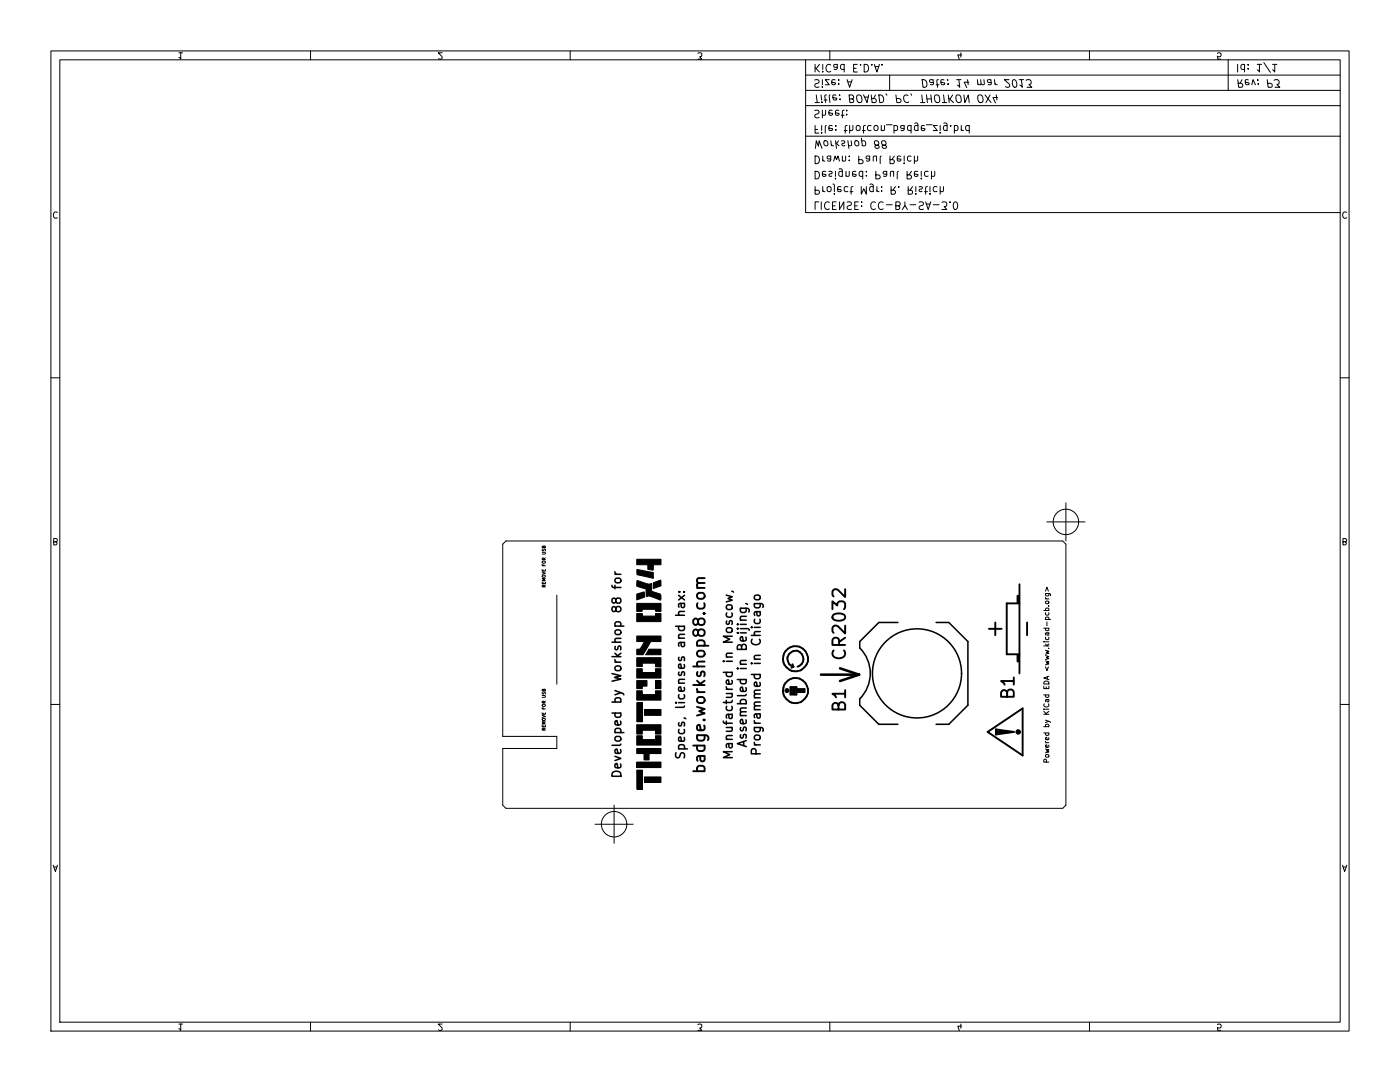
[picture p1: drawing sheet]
<svg xmlns="http://www.w3.org/2000/svg" width="279mm" height="216mm" viewBox="0 0 279 216" stroke-linecap="round" stroke-linejoin="round" font-family="sans-serif">
<g fill="none" stroke="#000" stroke-width=".2">
<path d="M10.2 10.2h259v195.5h-259zM11.9 11.9h255.6v192.1h-255.6zM35.7 10.5h.7M36.1 10.5v1.3l-.4-.4M62 10.2v1.7M88.2 10.5h-.7l.7 .9-.2 .4-.5-.1M113.8 10.2v1.7M139.3 10.7l.5-.2 .3 .3-.1 .4-.4 .1 .5 .5h-.8M160.8 11.9v30.5h106.7M160.8 15h106.7M160.8 18h106.7M162.6 16l.6-.1 .2 .1v.5l-.7 .3-.1 .3 .3 .3 .6-.1"/>
<path d="M162.7 12.8v1.6M162.7 13.5l.8 .9M162.9 18.9l.2 1.6M163.5 12.8l-.6 .9M163.8 18.9l.2 1.1M164.1 17.3v.1M164.1 15.9v1M164.2 14.2v.2M164.2 12.8v1.1M164.5 20h.6M164.9 18.9l-.3 .3 .2 1.3M165.5 15.9h-.8l.8 1h-.8"/>
<path d="M165.6 10.2v1.7M165.7 18.9l-.2 .3 .1 1.3M165.8 13a.61 .61 0 0 0-.8 0 .61 .61 0 0 0-.2 .7 .57 .57 0 0 0 .3 .6 .57 .57 0 0 0 .7-.1M166.7 16l-.5-.1-.2 .2 .1 .7h.6v-.3l-.7-.1M166.8 19l-.4-.1-.2 .3 .2 .7h.5l.1-.3-.8-.2M167.1 12.8l-.1 1h-.6M167.1 12.9l-.5-.1-.2 .3v.3l.7 .1M167.4 15.9v.1M167.4 16.7v.1M167.5 18.9l.1 .2M167.6 19.7l.1 .2M168.5 12.9l-.5-.1-.3 .3 .2 .7h.6"/>
<path d="M168.5 12.8v1.6M169.1 15.9l.5 1.5 .5-1.5M169.2 16.3h.7M169.5 19.7l.7 .1 .2 .2-.1 .3-.2 .2h-.5l-.2-1.6h.6l.3 .2 .1 .3-.4 .3M170.4 13.6h.5M171.1 12.8h-.7v1.6h.7M171.1 19a.55 .55 0 0 1 .9 .4v.6l-.1 .4a.55 .55 0 0 1-.9-.4v-.6zM171.7 12.8v.2M172.3 18.9l.7 1.6 .4-1.6M172.5 12.8a.77 .77 0 0 1 .8 .8 .77 .77 0 0 1-.8 .8zM172.5 19.4h.8M173.9 18.9l.2 1.6h.5l.2-.2 .1-.3-.2-.3h-.7"/>
<path d="M174 12.8v.2M174.5 12.8l.5 1.6 .5-1.6M174.6 13.3h.8M174.7 18.9l-.4 .8M175.4 18.9a.82 .82 0 0 1 .9 .6 .82 .82 0 0 1-.4 1h-.3zM176 12.8v.2M176.8 18.7l.2 .3M177.5 15v3M178.8 18.9l.2 1.6h.6l.2-.2v-.3l-.2-.3h-.7M181.2 19.1a.56 .56 0 0 0-.7 0 .56 .56 0 0 0-.1 .7l.3 .6 .4 .1 .3-.2M181.7 18.7l.2 .3M184 18.9l.1 1.6"/>
<path d="M184 15.9a.82 .82 0 0 1 .9 .5 .82 .82 0 0 1-.3 1h-.4zM184.9 18.9l.2 1.6M185 19.7h.9M185.8 18.9l.2 1.6M186.2 15.9v.9h-.5M186.2 16l-.5-.1-.2 .2 .1 .3 .7 .1M186.6 19a.55 .55 0 0 1 .9 .4l.1 .6-.2 .4a.55 .55 0 0 1-.9-.4v-.6zM186.8 16.9h.6M187.3 15.9l-.3 .2 .1 1.3M188.3 18.9l.2 1.6M188.4 16h-.6v.7l.3 .2 .4-.1v-.3l-.7-.1M189.1 15.9v.1"/>
<path d="M189.2 16.7v.1M189.2 18.9l.2 1.6M189.3 19.6l1 .9M190.1 18.9l-.5 .9M190.9 15.9h.9M190.9 19a.55 .55 0 0 1 .9 .4v.6l-.1 .4a.55 .55 0 0 1-.9-.4v-.6zM191.4 15.9l.1 1.5-.4-.4M191.8 10.5v.9M191.9 11h-.7l.3 .9M192.4 18.9l.2 1.6 .6-1.6 .2 1.6M193.1 15.9l.1 1M193.4 16.4h-1l.5 1.1"/>
<path d="M195.1 15.9l.1 1M195.3 19a.55 .55 0 0 1 .8 .4l.1 .6-.2 .4a.55 .55 0 0 1-.8-.4l-.1-.6zM195.7 15.9l.1 .9-.4 .1-.2-.1M196.4 15.9v.9a.38 .38 0 0 1-.6-.1M196.6 18.9l1.2 1.6M197.6 18.9l-.8 1.6M197.7 15.9l.1 .9h-.6M197.7 16l-.5-.1-.1 .4 .2 .2h.5M198.5 15.9l.1 1M198.6 16.6l.4 .3M198.8 18.9l.2 1.1M199.1 19.4h-.9l.5 1.1"/>
<path d="M201.4 15.9h-1l1.1 1.1v.3l-.2 .1-.6-.1M202.2 16l.1-.1a.9 .9 0 0 1 .3 1.5 .9 .9 0 0 1-.4-1.4zM203.4 15.9h.9M203.8 15.9l.2 1.5-.5-.4M204.8 16l.2-.1 .7 .1v.7l-.4 .1 .6 .6h-.9M217.4 10.2v1.7M243 10.7l.2-.2 .4 .2 .1 .4-.1 .2h-.4l-.2-.1v.6h.6M245.1 11.9v6.1M247 12.8v1.6M247 15.9l.2 1.5h.6l.2-.1v-.4l-.2-.2-.7-.1M247.9 15.9l-.4 .7M248.4 12.9l-.5-.1-.2 .3 .1 .7h.6"/>
<path d="M248.4 12.8v1.6M249.1 12.8v.2M249.1 13.6v.2M249.1 16l-.4-.1-.2 .2 .2 .7h.5l.1-.3-.8-.1M249.8 16.9l.3-1 .5 1M250.9 12.8h.9M251 15.9v.1M251.1 16.7v.1M251.4 12.8v1.6l-.5-.5M252.2 12.5l1.3 1.9M252.9 15.9l.2 1.5h.6l.2-.1v-.4l-.2-.2-.7-.1M254 12.8h.8"/>
<path d="M254.3 16l.2-.1 .7 .1v.7l-.4 .1 .6 .6h-.9M254.4 12.8v1.6l-.4-.5M160.8 27.2h106.7M160.8 21.1h106.7M162.6 22.1l.6-.1 .2 .1v.5l-.7 .3-.1 .3 .3 .3 .6-.1M162.7 20.5h.8M162.7 25v1.6h.7M162.7 31.1a.77 .77 0 0 1 .8 .8 .77 .77 0 0 1-.8 .8zM162.7 34.2a.77 .77 0 0 1 .8 .7 .77 .77 0 0 1-.8 .8zM162.7 37.2v1.6h.5l.3-.2v-.4l-.1-.2h-.7M162.7 25.8h.5M162.7 29.6l.2-1.5 .4 1.1 .2-1.1 .5 1.5"/>
<path d="M164 26.4v.2M164 25v1.1M164 20.3v.2M164.1 22v1.5M164.2 31.9l.1 .2h.3M164.2 38l.1 .2h.3M164.2 31.1v1M164.2 37.2v1M164.5 28.2l.4-.1 .2 .1 .1 .6-.1 .2-.3 .1-.3-.1-.1-.6zM164.8 22l-.1 .9-.4 .1-.2-.1M164.8 34.3l-.5-.1-.2 .2 .1 .7h.6v-.3l-.7-.1M164.9 25l-.2 .3v1.3"/>
<path d="M165.2 37.3l.4-.1 .3 .3v.5l-.3 .2h-.4l-.1-.2zM165.4 34.3h.6v.3l-.6 .3 .2 .3 .4-.1M165.8 31.1l-.1 1h-.6M165.8 31.2l-.5-.1-.2 .3v.2l.7 .2M165.8 28.1l.1 1M165.9 28.8l.5 .3M166.1 25.1l-.5-.1-.2 .3 .1 .7h.6l.1-.3-.8-.2M166.1 22.1l-.5-.1-.2 .2 .1 .7h.6l.1-.3-.8-.1M166.2 36.7l.3 .2v1.3M166.4 32.1l.3-1 .3 .8 .2-.8 .3 1M166.5 38.6v.2M166.7 35.6v.1"/>
<path d="M166.7 34.2v1M166.8 28.1l.1 1.5M166.8 25v.2M166.8 25.8v.2M166.8 28.5l.7 .6M167.3 28.1l-.3 .6M167.4 22.1l-.4-.1-.3 .2 .1 .7h.6l.1-.3-.8-.1M167.5 33.7h.3l.3 .3v1.2M167.8 37.3l-.4-.1-.2 .2v.8h.6l.1-.3-.7-.2M167.9 23h.6M167.9 28.2l.4-.1 .3 .3-.1 .1-.4 .2-.1 .2a.38 .38 0 0 0 .6 .1M168.1 34.3l-.4-.1-.3 .3 .1 .6h.6"/>
<path d="M168.1 31.1v1M168.5 22l-.4 .2v1.3M168.5 26.1h.6M168.8 31.1l-.1 1h-.4l-.2-.1M168.8 34.2v1M169 22v.1M169 22.8v.1M169.1 25l-.4 .3v1.3M169.2 37.3l-.4-.1-.3 .3 .1 .7h.6M169.2 28.1l.2 1.5M169.5 31.1v.2M169.5 31.9v.2"/>
<path d="M169.5 34.2l-.1 .9-.3 .1-.3-.1M169.6 25v1.6M169.6 38.2h.6M169.9 28.1v.9l-.3 .1-.3-.1M170.2 25l-.1 1-.3 .1-.2-.2M170.2 37.2l-.3 .2v1.4M170.7 28.2l.3-.1 .3 .1 .1 .6-.1 .2-.4 .1-.2-.1-.1-.6zM170.8 34.3l-.4-.1-.3 .2 .1 .7h.6l.1-.3-.8-.1M170.9 25.2l.3-.2 .4 .2 .1 .6-.2 .2-.3 .1-.3-.2zM171.4 31.1v1.6h.6l.2-.2v-.4l-.1-.2h-.7M171.9 37.2v1.6l.5-1.1 .5 1.1v-1.6M171.9 27.6l.2 1.5"/>
<path d="M172 28.2h.6l.2 .6-.3 .3-.4-.1M172.1 26.1h.6M172.2 34.3l-.5-.1-.2 .3 .1 .6h.6M172.2 34.2v1.5M172.7 25l-.4 .3v1.3M172.9 34.2v.1M172.9 35v.1M173.6 31.1l-.1 1h-.6M173.6 31.2l-.6-.1-.2 .3 .1 .2 .7 .2M173.6 36.8l.4-.1 .3 .3v1.2M173.8 25.1l-.4-.1-.3 .3 .2 .7h.5M174.3 37.3l-.5-.1-.2 .3 .1 .7h.6"/>
<path d="M174.5 25.2l.2-.2 .5 .2v.6l-.1 .2-.4 .1-.2-.2zM174.8 34.2v1.5h.6l.2-.1 .1-.4-.2-.2-.7-.1M174.8 29l-.2 .2 .1 .3 .2 .1 .5-.1 .1-.2-.1-.2-.7-.2-.2-.2 .1-.5a.5 .5 0 0 1 .7 0 .5 .5 0 0 1 0 .7l-.2 .1M174.9 31.3l-.2-.2-.3 .1-.1 .9M174.9 31.1v1M175 38l.2 .2h.2M175 37.2v1M175.9 31.1l-.2 .3v1.3M175.9 25v1.1M175.9 37.2v.2M175.9 38v.2M176.3 29l-.3 .2 .1 .3 .3 .1 .4-.1 .1-.2-.1-.2-.7-.2-.1-.2v-.5a.5 .5 0 0 1 .7 0 .5 .5 0 0 1 0 .7l-.1 .1"/>
<path d="M176.5 25v1l-.4 .1-.2-.2M176.9 24.9h1.2M177 34.2l-.1 .9h-.6M177 34.3l-.5-.1-.3 .2 .1 .3 .7 .1M177.6 31.1v1.6h.6l.2-.2 .1-.4-.2-.2h-.7M177.8 37.2v1.6h.6l.2-.2 .1-.4-.1-.2h-.8M178.3 34.3l-.2-.1-.3 .1-.1 .9M178.3 34.2v1M178.4 25.1l.5-.1 .2 .3-.1 .7h-.6M178.4 25v1.6M178.5 31.1l-.5 .8M178.7 37.2l-.5 .8"/>
<path d="M179.3 34.2l-.2 .2v1.3M179.4 37.2v.2M179.7 31.2l-.4-.1-.2 .3v.7h.6l.1-.3-.7-.2M180.4 25v1h-.6M180.4 25.1h-.6a.31 .31 0 0 0 .1 .5l.5 .1M180.4 32.5v.2M180.4 31.1v1M181 34.2v1.5h.6l.2-.1 .1-.4-.1-.2-.8-.1M181.2 37.2v1.6h.6l.2-.2 .1-.4-.1-.2h-.8M181.8 25.1l-.4-.1-.3 .3 .1 .7h.6M181.8 31.2l-.4-.1-.3 .3 .1 .7h.6M181.8 25v1.6"/>
<path d="M181.9 34.2l-.5 .7M182.1 37.2l-.5 .8M182.5 31.1v1.6M182.6 24.6l.3-.1 .3 .3v1.3M182.8 38.6v.2M182.8 37.2v1M183.1 31.1v1h-.4l-.2-.1M183.1 34.3l-.4-.1-.2 .2 .1 .7h.5l.1-.3-.7-.1M183.2 25.1l-.4-.1-.3 .3 .1 .7h.6M183.4 37.3h.6v.4l-.6 .3 .2 .2h.4M183.7 20.5h.9M183.9 35.6v.1"/>
<path d="M183.9 34.2v1M184.5 25.1l-.4-.1-.2 .3v.7h.6l.1-.3-.7-.2M184.5 38.2h.6M184.9 24.9h1.1M185.1 37.2l-.4 .2v1.4M185.2 34.3l-.4-.1-.3 .3 .2 .6h.5M185.6 38.6v.2M185.6 37.2v1M185.9 34.2v1.5M186.5 34.2v.9l-.4 .1-.2-.1M187 37.3l-.5-.1-.2 .3 .1 .7h.6M187.1 25h-.8l.8 1.1h-.8"/>
<path d="M187.6 26.4v.2M187.6 25v1.1M187.6 37.2v1.6M188.1 20.5h.8M188.3 37.2l-.1 1h-.3l-.3-.1M188.4 24.6l.3-.1 .3 .3v1.3M189 25.1l-.4-.1-.3 .3 .1 .7h.6M189.7 25v.2M190.5 25.1l.4-.1 .3 .3-.2 .7h-.5M190.5 25v1.6M191.8 25.8l.2 .2 .3 .1M191.8 25v1.1"/>
<path d="M193.4 25.1l-.4-.1-.3 .3 .2 .7h.5M193.4 25v1.6M11.4 42.4a.6 .6 0 0 0-.8 .4 .6 .6 0 0 0 .6 .8l.2-.2M163.4 40.3h-.7v1.5M163.9 40.3v1.5M165.5 40.4a.61 .61 0 0 0-.8 0 .61 .61 0 0 0-.1 .7 .57 .57 0 0 0 .3 .6 .57 .57 0 0 0 .6 0M166.2 41.1h.5M166.9 40.3h-.7v1.5h.7M167.5 40.3v1.5l.9-1.5v1.5M169.1 40.3h.5l.3 .1v.5l-.7 .2-.1 .4 .2 .3 .6-.1M170.6 41.1h.5M171.3 40.3h-.7v1.5h.7"/>
<path d="M172 40.3v.1M172 41.1v.1M174.7 40.4a.61 .61 0 0 0-.7 0 .61 .61 0 0 0-.2 .7 .57 .57 0 0 0 .3 .6 .57 .57 0 0 0 .6 0M176.2 40.4a.61 .61 0 0 0-.7 0 .61 .61 0 0 0-.2 .7 .57 .57 0 0 0 .3 .6 .57 .57 0 0 0 .6 0M176.9 40.9h1.2M178.8 41.1h.6l.2 .3-.2 .3-.6 .1v-1.5h.6l.3 .3a.4 .4 0 0 1-.4 .5M180.1 41.8l.5-.8 .5 .8M180.6 40.3v.7M181.6 40.9h1.2M183.4 40.3h.6l.2 .1v.5l-.6 .2-.2 .4 .3 .3 .6-.1M184.7 40.3l.5 1.5 .5-1.5M184.9 40.7h.7"/>
<path d="M186.3 40.9h1.1M188 40.4l.6-.1 .3 .3v.5l-.5 .1 .5 .6h-.9M189.6 40.3v.1M190.4 40.4l.2-.1a.81 .81 0 0 1 .5 .7 .81 .81 0 0 1-.5 .8l-.2-.1-.2-.5zM268.7 42.4a.6 .6 0 0 0-.8 .4 .6 .6 0 0 0 .6 .8l.2-.2M10.2 75.4h1.7M267.5 75.4h1.7M10.7 108.1l.6 .1v.4l-.6 .1v-1.2h.5l.2 .4-.3 .2M100.3 108.6l.7-.6h111.1l.6 .6v52.1l-.6 .6h-111.1l-.7-.6v-11.3h10.8v-2.5h-10.8zM108.2 116.2v.3h.6v-.3M108.2 114.2l.6 .2-.6 .2M108.2 113.6v.4h.6v-.4"/>
<path d="M108.2 112.6v.3h.6M108.2 110.2l.6 .1-.1 .3h-.5M108.2 114.9l.6-.1v.2l-.2 .2h-.3zM108.2 112h.6v.2l-.2 .2-.3-.1zM108.2 109.6l.1 .3 .3-.3h.2v.3M108.5 109.1l.1-.2 .2 .2v.2h-.6l.1-.3h.2v.3M108.5 112.7v.2M108.5 113.7v.3M108.5 116.3v.2M108.5 117.1v-.3h-.2l-.1 .3h.6M108.5 111.7v-.3h-.2l-.1 .3h.6M108.8 115.5h-.6l.5 .2-.5 .2h.6"/>
<path d="M108.8 116.7l-.3 .2M108.8 111.3l-.3 .2M111.1 118.7v17.8M127.1 111.6h4.8v1.1h-1.5l-.1 1.1-1-.2v-.9h-2.2zM127.1 118.5l1.4-.4 .1 1.1-1.5 .5zM127.1 113.7l3.3 .6v1.1l-3.3-.7zM127.1 115.8l.8 .3a2.76 2.76 0 0 0 2.1 .3v1.6l.8 .2a1 1 0 0 1 1.1 .6l-.1 1a4.5 4.5 0 0 0-2.8-.8l-.1-1.5-1.8-.5zM130.4 116.3l1.4-.5 .1 1.1-1.5 .5zM208.6 119.2l.2 .3M208.6 118.4h.9l.2 .2-.1 .3M208.6 118l.3-.8 .3 .8M208.6 119.5h.7"/>
<path d="M208.7 118.4l-.1 .3 .2 .2 .5-.1v-.4M208.9 104.1h7.6M212.7 100.3v7.7M268 108.1l.6 .1v.4l-.6 .1v-1.2h.5l.2 .4-.3 .2M108.2 138.8l.6 .1-.1 .2h-.5M108.2 138.1l.1 .4 .3-.3h.2v.3M108.5 137.7l.1-.2 .2 .1v.3h-.6l.1-.3h.2v.3M108.8 139.9l-.3 .2M127.1 120.4h4.8v1.6h-1l-.1-.4h-2.6l-.1 .4h-1zM127.1 122.4h1.1v.5h2.6v-.5h1.1v1.6h-4.8zM127.1 126.9h4.8v1.1h-2l-1.6 2.6h-1.2v-1.1h.4a2.37 2.37 0 0 0 1.1-1.4l-1.5-.1zM127.1 131.2h4.8v1.9h-1l-.1-.8h-2.6v.7h-1.1z"/>
<path d="M127.1 133.4h1.1v.8h2.6v-.8h1.1v1.9h-4.8zM127.1 137.8h1.1v.8h2.6v-.8h1.1v1.9h-4.8zM127.1 135.8h2v1.1h-.9v.5h-1.1zM129.5 129.5h2.4v1.1h-3.1zM130.8 135.8h1.1v1.6h-1.1zM208.3 136.9v.5h1v-.5M208.3 128.1h.1M208.3 138.7h1M208.3 128.9h1M208.3 125.4h1M208.3 121.8h1M208.4 136.1a.54 .54 0 0 1 .6-.2 .54 .54 0 0 1 .3 .6h-1z"/>
<path d="M208.6 133l.3 .8 .3-.8M208.6 131.9l.7 .2-.5 .2 .5 .2-.7 .2M208.6 130.8l.7 .2-.5 .2 .5 .2-.7 .2M208.6 129.8l.7 .2-.5 .1 .5 .2-.7 .2M208.6 128.5l.4 .4M208.6 128.1h.7M208.6 123.6h1.1M208.7 138.7l-.1 .3 .2 .1 .5-.1v-.3M208.7 127.1l-.1 .3 .2 .2 .5-.1v-.4M208.7 125.4l-.1 .2 .2 .2 .5-.1v-.3M208.7 123.6l-.1-.3 .2-.2 .5 .1v.4M208.7 122.3l-.1 .2 .2 .2 .5-.1v-.3"/>
<path d="M208.7 121.8l-.1-.3 .2-.2 .5 .1v.4M208.7 120l.4-.1 .2 .4-.2 .2h-.3l-.2-.2zM208.8 137.1v.3M208.9 139.6l.2 .5 .2-.2v-.3M208.9 126.3l.2 .5 .2-.2v-.3M208.9 124.1v.8M209 135v.5M209.2 129.4h.1M209.2 120.9h.1M209.3 139.6h-.6v.4M209.3 134.9l-1 .4 1 .3M209.3 126.3h-.6v.4"/>
<path d="M209.3 128.5l-.4 .3M10.2 140.6h1.7M108.2 144.7v.3h.6v-.3M108.2 142.7l.6 .3-.6 .2M108.2 142.2v.3h.6v-.3M108.2 141.2v.3h.6M108.2 143.4h.6v.2l-.2 .2-.3-.1zM108.2 140.6h.6v.2l-.2 .2-.3-.1zM108.5 141.3v.2M108.5 142.3v.2M108.5 144.8v.2M108.5 145.7v-.3l-.2-.1-.1 .4h.6"/>
<path d="M108.5 140.3v-.3l-.2-.1-.1 .4h.6M108.8 144h-.6l.5 .3-.5 .2h.6M108.8 145.3l-.3 .2M127.1 144.6h4.8v1.9h-1.1v-.8h-2.6v.8h-1.1zM127.1 146.8h1.1v.8h2.6v-.8h1.1v1.9h-4.8zM127.1 149.4h4.8v1h-2.4v1.2h-1v-1.2h-1.4zM127.1 152.1h4.8v1.1h-4.8zM127.1 140.2h1.1v3.8h-1.1zM127.1 153.7h1.1v3.8h-1.1zM128.6 141.6h3.3v1.1h-3.3zM128.6 155h3.3v1.1h-3.3zM208.3 141.5h.1"/>
<path d="M208.3 146.3h1M208.3 145h1M208.3 142.5h1M208.3 141.9l.6 .6M208.4 140.4a.45 .45 0 0 0 .4 .7 .45 .45 0 0 0 .4-.7M208.6 149.4l.7 .2-.5 .2 .5 .2-.7 .2M208.6 147.9l.2 .3M208.6 143.7l1.1 .5M208.6 148.2h.7M208.6 141.5h.7M208.7 146.3l-.1 .2 .2 .2 .5-.1v-.3M208.7 145l-.1-.3 .2-.2 .5 .1v.4"/>
<path d="M208.7 150.6h.5l.1 .4h-.6zM208.8 152.1v-.5l-.4-.1-.1 .6h1M209.3 148.7v.3l-.1 .1h-.5v-.4l.2-.1 .1 .5M209.3 147.2v.3l-.1 .1h-.5v-.4l.2-.1 .1 .5M209.3 143.9l-.7 .3M209.3 141.9l-.6 .5M267.5 140.6h1.7M10.6 172.6l.4 1.3 .5-1.3M10.7 173h.7M118.7 164.5h7.7M122.6 160.7v7.6M267.9 172.6l.5 1.3 .4-1.3"/>
<path d="M268 173h.7M35.7 204.3h.7M36.1 204.3v1.3l-.4-.4M62 204v1.7M88.2 204.3h-.7l.7 .9-.2 .4-.5-.1M113.8 204v1.7M139.3 204.5l.5-.2 .3 .3-.1 .4-.4 .1 .5 .5h-.8M165.6 204v1.7M191.8 204.3v.9M191.9 204.8h-.7l.3 .9M217.4 204v1.7M243 204.5l.2-.2 .4 .2 .1 .4-.1 .2h-.4l-.2-.1v.6h.6"/>
<circle cx="212.7" cy="104.1" r="2.54"/>
<circle cx="122.6" cy="164.5" r="2.54"/>
</g>
<g fill="none" stroke="#000" stroke-width=".3">
<path d="M122.1 116.8l.1 .3 .2 .1h1.5M122.7 114.1l.1 .3 .3 .2M122.7 116.8v.7M122.7 114.6h1.2M122.9 119.7l.3-.4 .5 .1 .2 .3-.1 .5-.6 .2-.2-.2-.3-.8-.2-.1-.3 .2-.1 .5 .2 .3 .3 .1 .3-.4M122.9 115.4h.8l.2 .3-.1 .4-.2 .2-.7-.1-.2-.2zM135.4 118.8l1.2 .9M135.5 118.1h.2M136.4 118.1h.2M136.6 118.8l-1.2 .9M144.9 118.7l1.2 .4-.8 .3 .8 .4-1.2 .3M146.1 118l.3 .2"/>
<path d="M150.7 118.8h.9l.1 .3-.1 .4-.2 .2-.7-.1-.2-.3zM122.1 134.4l1.8 .4-1.3 .4 1.3 .3-1.8 .4M122.1 131h1.8M122.1 128.1h1.8M122.7 137.8l1.6 .6 .2 .2M122.7 131.6l.1 .4 .3 .1M122.7 132.1h1.2M122.7 130.3l.7 .7M122.7 124.9h1.8M122.8 129l-.1 .4 .3 .3 .2-.1 .2-.6h.4v.7M122.8 124.9l-.1-.5 .4-.3h.5l.2 .1v.7M122.9 133h.8l.2 .2-.1 .4-.2 .2-.7-.1-.2-.2z"/>
<path d="M122.9 125.8h.8l.2 .2-.1 .4-.2 .2-.7-.1-.2-.2zM122.9 121.4l.3-.4 .5 .1 .2 .3-.1 .5-.6 .1-.2-.1-.3-.8-.2-.1-.3 .2-.1 .5 .2 .3h.3l.3-.3M123.9 127.4l-1.1 .1-.1 .4 .2 .2M123.9 138.2l-1.2 .4M123.9 130.3l-.7 .6M134.8 125h1.8M134.8 122.8h1.8M135.4 136.3h1.2M135.4 127.3h1.2M135.5 138.6l-.1 .5 .4 .3h.5l.2-.1v-.7M135.5 134.1l-.1 .4 .3 .3 .2-.1 .2-.6h.4v.7M135.5 131.1l-.1 .5 .3 .2 .2-.1 .2-.6h.4v.7"/>
<path d="M135.5 125l-.1 .5 .4 .3h.5l.2-.2v-.6M135.8 128.2l.1 .6a.35 .35 0 0 0 .4 .2 .35 .35 0 0 0 .3-.2l-.1-.6M135.8 120.4l.1 .6a.35 .35 0 0 0 .4 .3 .35 .35 0 0 0 .3-.3l-.1-.6M136.5 137.2l.1 .5-.2 .2-.9-.1v-.6l.3-.1 .2 .8M136.5 132.6l.1 .5-.2 .3-.9-.1v-.7l.3-.1 .2 .9M136.6 135.6h-1.1l-.1 .5 .2 .2M136.6 128.2l-1.1 .1v.6M136.6 126.6l-1.1 .1-.1 .4 .2 .2M136.6 122l-1.1 .1-.1 .4 .2 .3M136.6 120.4l-1.1 .1v.7M144.4 132h.1M144.4 134.2h1.7"/>
<path d="M144.9 137l.1 .4 .3 .1M144.9 139.7v.7M144.9 138.4h1.2M144.9 137.5h1.2M144.9 132h1.2M144.9 131.1h1.2M145 134.2l-.1 .5 .4 .3h.5l.3-.2v-.6M145 123.9l-.1 .4 .3 .3 .3-.1 .1-.6h.5v.7M145 122.3l-.1 .5 .4 .3h.5l.3-.1v-.7M145 120.9l.3-.2h.5l.3 .2v.4l-.3 .3h-.5l-.4-.3zM145.1 125.3h.9l.1 .3v.4l-.3 .2-.7-.1-.2-.2zM146 138.4l.1 .2v.5h-1.2"/>
<path d="M146.1 135.8v.5l-.2 .2-.9-.1v-.6l.4-.1 .1 .8M146.1 139.7v.4l-.2 .1h-1.5M146.1 130.3l-1.1 .1-.1 .5 .2 .2M146.1 127h-1.7l1.2 .6-1.2 .5h1.7M147.2 133.4h.1M147.2 126.3h.1M147.2 125.4h.1M147.2 124.6h.1M147.2 135.6h1.7M147.7 125.4h1.6l.2 .4M147.7 121.4h1.5l.3 .3-.1 .4M147.7 133.4h1.2"/>
<path d="M147.7 132.5h1.2M147.7 126.3h1.2M147.7 124.6h1.2M147.7 123.7h1.2M147.8 135.6l-.1 .5 .4 .3h.5l.2-.1v-.7M147.8 121.4l-.1 .5 .4 .3h.5l.2-.2v-.6M148 129a.47 .47 0 0 1 .4-.5 .47 .47 0 0 1 .5 .4v.7h-1.7v-.6l.1-.3h.4l.2 .1 .1 .8M148.8 137.2l.1 .5-.2 .3-.9-.1v-.7l.4-.1 .1 .9M148.8 127.1l.1 .5-.2 .3-.9-.1v-.7l.4-.1 .1 .9M148.8 120.4l.4 .2M148.9 138.6l-.2 .2h-1.5M148.9 131.8l-1.1 .1-.1 .4 .2 .2"/>
<path d="M148.9 123l-1.1 .1-.1 .4 .2 .2M149.9 132.4h.2M149.9 125.2h.2M149.9 134.6h1.8M149.9 126.8h1.8M150.1 127.6a.71 .71 0 0 0 0 .8 .71 .71 0 0 0 .9 .3 .67 .67 0 0 0 .6-.4 .67 .67 0 0 0 0-.7M150.5 120.4h1.5l.3 .4-.1 .4M150.5 139.2h1.2M150.5 132.4h1.2M150.5 131.5h1.2M150.5 125.2h1.2M150.6 134.6l-.1 .5 .4 .3h.5l.2-.1v-.7"/>
<path d="M150.6 123.6l-.1 .5 .4 .3h.5l.2-.2v-.6M150.6 120.4l-.1 .5 .4 .4h.5l.2-.2v-.7M151 122v.6a.35 .35 0 0 0 .4 .3 .35 .35 0 0 0 .3-.3l-.1-.6M151.6 136.2l.1 .5-.2 .2h-.9v-.7l.4-.1 .1 .8M151.7 138.5l-1.1 .1-.1 .4 .2 .2M151.7 137.7l-1.1 .1-.1 .4 .3 .3M151.7 130.8l-1.1 .1-.1 .4 .2 .2M151.7 126l-1.1 .1-.1 .4 .2 .3M151.7 122l-1.1 .1v.7M179.2 124.2h-3.8l-3.8 3.8v1.3a7.2 7.2 0 0 1 0 10.1v1.3l3.8 3.8h3.8M186.8 124.2h2.6l3.8 3.8v12.7l-3.8 3.8h-2.6M122.1 142.3h1.8"/>
<path d="M122.1 140.1h1.8M122.4 154.1a.93 .93 0 0 1 1-.2 .93 .93 0 0 1 .5 1h-1.8v-.4zM122.7 150.9l1.2 .4-1.2 .5M122.7 146.2h1.8M122.8 147.1l.3-.2h.5l.2 .2 .1 .4-.3 .4h-.5l-.4-.4zM122.8 146.2l-.1-.5 .4-.4h.5l.2 .2v.7M122.8 142.3l-.1 .5 .4 .3h.5l.2-.1v-.7M122.8 140.1l-.1-.5 .4-.4h.5l.2 .2v.7M123.8 152.4l.1 .6-.2 .2-.9-.1v-.7h.3l.2 .8M123.8 149.6l.1 .5-.2 .2-.9-.1v-.6l.3-.1 .2 .8M123.8 143.9l.1 .5-.2 .3-.9-.1v-.7l.3-.1 .2 .9M123.9 148.5l-.2 .2h-1.6"/>
<path d="M134.8 140.2h.2M134.9 150.2l-.1 .7 .4 .3 .4-.2 .3-.7h.5l.2 .2-.1 .7M135.4 149.4h1.8M135.4 140.2h1.2M135.5 149.4l-.1-.5 .4-.3h.5l.2 .2v.6M135.5 145.5l-.1 .6 .4 .3h.5l.2-.2v-.7M135.5 144.2l-.1 .4 .3 .3 .2-.1 .2-.6h.4v.7M136.5 147.2l.1 .5-.2 .2-.9-.1v-.6l.3-.1 .2 .8M136.5 143.3l.4 .1M136.6 140.9l-.2 .2h-1.6M144.4 143.9v.3l.2 .1h1.5M144.9 147.5h1.2"/>
<path d="M144.9 145.2h1.2M144.9 143.9v.7M145 140.9l-.1 .5 .4 .4h.5l.3-.2v-.7M145.4 148.4l.1 .6a.35 .35 0 0 0 .3 .2 .35 .35 0 0 0 .3-.2v-.6M145.4 142.5l.1 .6a.35 .35 0 0 0 .3 .3 .35 .35 0 0 0 .3-.3v-.6M146 145.2l.1 .2v.4l-1.2 .1M146.1 150h-1.7l1.2 .6-1.2 .6h1.7M146.1 148.4l-1.1 .1v.6M146.1 146.8l-1.1 .1-.1 .4 .2 .2M146.1 142.5l-1.1 .1v.7M147.2 140.4h1.7M147.7 142.8h1.2"/>
<path d="M147.8 146.6l-.1 .4 .3 .3 .3-.1 .1-.6h.4v.7M147.8 145.2l-.1 .4 .3 .2h.3l.1-.6h.4v.6M147.8 140.4l-.1-.5 .4-.3h.5l.2 .1v.7M148.4 148v.8M148.8 143.6l.1 .5-.2 .3-.9-.1v-.7h.4l.1 .8M148.9 147.8l-1.7 .6 1.7 .6M148.9 142l-1.1 .1-.1 .4 .2 .3M148.9 141.3l-1.1 .1-.1 .4 .3 .2M150.5 148.1l.1 .4 .3 .1M150.5 145.2h1.5l.3 .3-.1 .4M150.5 143.8l.1 .3 .3 .2M150.5 148.6h1.2"/>
<path d="M150.5 144.3h1.2M150.5 141.6h1.2M150.6 146.9l.3-.2h.5l.2 .2 .1 .4-.3 .3h-.5l-.4-.3zM150.6 145.2l-.1 .5 .4 .3h.5l.2-.2v-.6M150.9 150.4l-.1-.8-.3-.2-.4 .1-.2 .2v.7h1.8M151 142.5v.5a.35 .35 0 0 0 .4 .3 .35 .35 0 0 0 .3-.3l-.1-.5M151.7 142.5h-1.1v.7M151.7 140.8l-1.1 .1-.1 .5 .2 .2M151.7 140.1l-1.1 .1-.1 .4 .3 .2"/>
<circle cx="183" cy="134.4" r="8.9"/>
</g>
<path d="M203.1 118.9v1.3M163.8 134.6h7.7M167.6 133.4l3.9 1.2M171.5 134.6l-3.9 1.3M203.1 130.7v1.3" fill="none" stroke="#000" stroke-width=".51"/>
<g fill="none" stroke="#000" stroke-width=".38">
<path d="M139.1 117.3h1.5M139.2 118.5l.3-.2h.7a.62 .62 0 0 1 .4 .6 .62 .62 0 0 1-.4 .6h-.7a.62 .62 0 0 1-.3-1zM140.6 116.3l-1.4 .1a.62 .62 0 0 0 .1 .9M140.6 115.4l-1.4 .1-.1 .5 .3 .3M168.7 117.6v1.5l-1.5-1.4a.69 .69 0 0 0-1.1 .3v.7l.3 .3M203.5 116.6v17.8M138.3 136.7h2.3M138.3 133h2.3M139.1 137.5a.58 .58 0 0 0 .4 .6M139.1 138.1h1.5M139.1 135.8l.9 .9M139.1 128.9h2.3"/>
<path d="M139.2 134.1l-.1 .5 .3 .3 .4-.1 .2-.7 .2-.1 .3 .1 .1 .2-.1 .6M139.2 130l.3-.2h.7a.62 .62 0 0 1 .4 .6 .62 .62 0 0 1-.4 .6h-.7a.62 .62 0 0 1-.3-1zM139.2 128.9l-.1-.7 .4-.4h.7l.3 .2 .1 .2-.1 .7M139.2 120.4l-.1 .6 .4 .4h.7l.3-.2 .1-.2-.1-.6M139.3 139.2l.9-.1a.62 .62 0 0 1 .4 .6 .62 .62 0 0 1-.4 .6h-.7a.62 .62 0 0 1-.4-.5 .62 .62 0 0 1 .2-.6zM139.3 126l.2-.3 .7-.1 .4 .4v.5l-.2 .3-.6 .1-.5-.4-.1-.7a.47 .47 0 0 0-.5-.2 .47 .47 0 0 0-.4 .4l.1 .7a.47 .47 0 0 0 .6 .2 .47 .47 0 0 0 .3-.4M139.3 123.8l.5-.4h.4l.4 .4v.5l-.4 .4h-.4l-.5-.4-.1-.7a.47 .47 0 0 0-.5-.2 .47 .47 0 0 0-.4 .4l.1 .7a.47 .47 0 0 0 .6 .2 .47 .47 0 0 0 .3-.4M140.4 122.4l.1-.1 .1 .1-.1 .1-.1-.1h.2M140.6 132l-1.4 .1a.62 .62 0 0 0 .1 .9M140.6 135.8l-.8 .7M156.8 137.8h.4M157.7 137.1h1.3v1.5h-1.3z"/>
<path d="M158 137.2v1.3M158.2 132.5l.2 .5M158.4 137.3v1.2M158.4 133l-.5 .2M158.4 133a1.63 1.63 0 0 1-1-2.5 1.63 1.63 0 0 1 2.7 0 1.63 1.63 0 0 1-1 2.5M158.7 137.3v1.3M159 137.5h1.6v.6h-1.6M159 137.8h1.4M166.1 121.6v-1.6l1 .8a.69 .69 0 0 1 .5-.8h.6l.3 .2 .2 1-.3 .4M166.2 122.8a1.69 1.69 0 0 1 2.5 .2 .65 .65 0 0 1-.5 .7 1.49 1.49 0 0 1-2.1-.4zM166.4 129.8a.95 .95 0 0 0-.2 1.1 .95 .95 0 0 0 1 .5 1.08 1.08 0 0 0 1.2-.3 1.08 1.08 0 0 0 .1-1.2l-.1-.1M167.5 128.7v-1a.69 .69 0 0 0-.7-.5 .69 .69 0 0 0-.7 .5v1h2.6"/>
<path d="M168.7 138.4h-2.6l.8 .8M168.7 124.8v1.6l-1.5-1.5a.69 .69 0 0 0-1.1 .4v.6l.3 .4M168.7 137.7v1.5M168.7 127.2l-1.2 .9M197.4 125.5h2.5M198.6 124.2v2.5M201 138.2a.68 .68 0 0 1 .6-.6 .68 .68 0 0 1 .7 .5v.9h-2.5v-.8a.62 .62 0 0 1 .6-.5 .62 .62 0 0 1 .6 .5v.8M202.3 135.9h-2.5l.7 .7M202.3 135.2v1.4M203.5 120.4h-2.6v10.2h2.6M205 124.2v2.5M138.3 153.9h2.3"/>
<path d="M138.3 148.8h2.3M139.1 146.7h1.9a.62 .62 0 0 1 .3 1M139.1 141l1.5 .5-1.1 .4 1.1 .4-1.5 .5M139.2 153.9l-.1-.7 .4-.4h.7l.3 .2 .1 .2-.1 .7M139.2 148.8l-.1 .6 .4 .5h.7l.3-.3 .1-.2-.1-.6M139.2 146.7l-.1 .7 .4 .4h.7l.3-.2 .1-.2-.1-.7M139.6 150.8l.2 .8a.45 .45 0 0 0 .4 .3 .45 .45 0 0 0 .4-.3l-.1-.8M140.4 143.7l.1-.2 .1 .2-.1 .1-.1-.1h.2M140.5 144.7l.1 .7-.3 .3-1.1-.1-.1-.2 .1-.7 .4-.1 .3 1.1M140.6 150.8l-1.4 .1-.1 .3 .1 .6M167.3 140.7a.68 .68 0 0 1 .7-.6 .68 .68 0 0 1 .7 .5v1h-2.6v-.9a.62 .62 0 0 1 .6-.5 .62 .62 0 0 1 .6 .5v.9M197.1 146.1l7-4.7v9.3z"/>
<path d="M198.8 145.9l3.4 .2M198.8 145.5l3.5 .6-3.5 .5zM202.3 146.1l-3.5 .1"/>
<circle cx="157.1" cy="137.8" r=".32"/>
<circle cx="158.8" cy="137.8" r="2.51"/>
<circle cx="158.8" cy="131.5" r="2.51"/>
<circle cx="203.2" cy="146.1" r=".36"/>
<circle cx="203.2" cy="146" r=".13"/>
</g>
<g fill="#000">
<path d="M127.1 118.5l1.4-.4 .1 1.1-1.5 .5zM127.1 111.6h4.8v1.1h-1.5l-.1 1.1-1-.2v-.9h-2.2zM130.4 116.3l1.4-.5 .1 1.1-1.5 .5zM127.1 113.7l3.3 .6v1.1l-3.3-.7zM127.1 115.8l.8 .3a2.76 2.76 0 0 0 2.1 .3v1.6l.8 .2a1 1 0 0 1 1.1 .6l-.1 1a4.5 4.5 0 0 0-2.8-.8l-.1-1.5-1.8-.5zM127.1 135.8h2v1.1h-.9v.5h-1.1zM127.1 126.9h4.8v1.1h-2l-1.6 2.6h-1.2v-1.1h.4a2.37 2.37 0 0 0 1.1-1.4l-1.5-.1zM127.1 120.4h4.8v1.6h-1l-.1-.4h-2.6l-.1 .4h-1zM127.1 122.4h1.1v.5h2.6v-.5h1.1v1.6h-4.8zM129.5 129.5h2.4v1.1h-3.1zM127.1 131.2h4.8v1.9h-1l-.1-.8h-2.6v.7h-1.1zM127.1 133.4h1.1v.8h2.6v-.8h1.1v1.9h-4.8z"/>
<path d="M130.8 135.8h1.1v1.6h-1.1zM127.1 137.8h1.1v.8h2.6v-.8h1.1v1.9h-4.8zM127.1 140.2h1.1v3.8h-1.1zM127.1 153.7h1.1v3.8h-1.1zM127.1 149.4h4.8v1h-2.4v1.2h-1v-1.2h-1.4zM128.6 141.6h3.3v1.1h-3.3zM127.1 144.6h4.8v1.9h-1.1v-.8h-2.6v.8h-1.1zM127.1 146.8h1.1v.8h2.6v-.8h1.1v1.9h-4.8zM127.1 152.1h4.8v1.1h-4.8zM128.6 155h3.3v1.1h-3.3z"/>
</g>
</svg>
